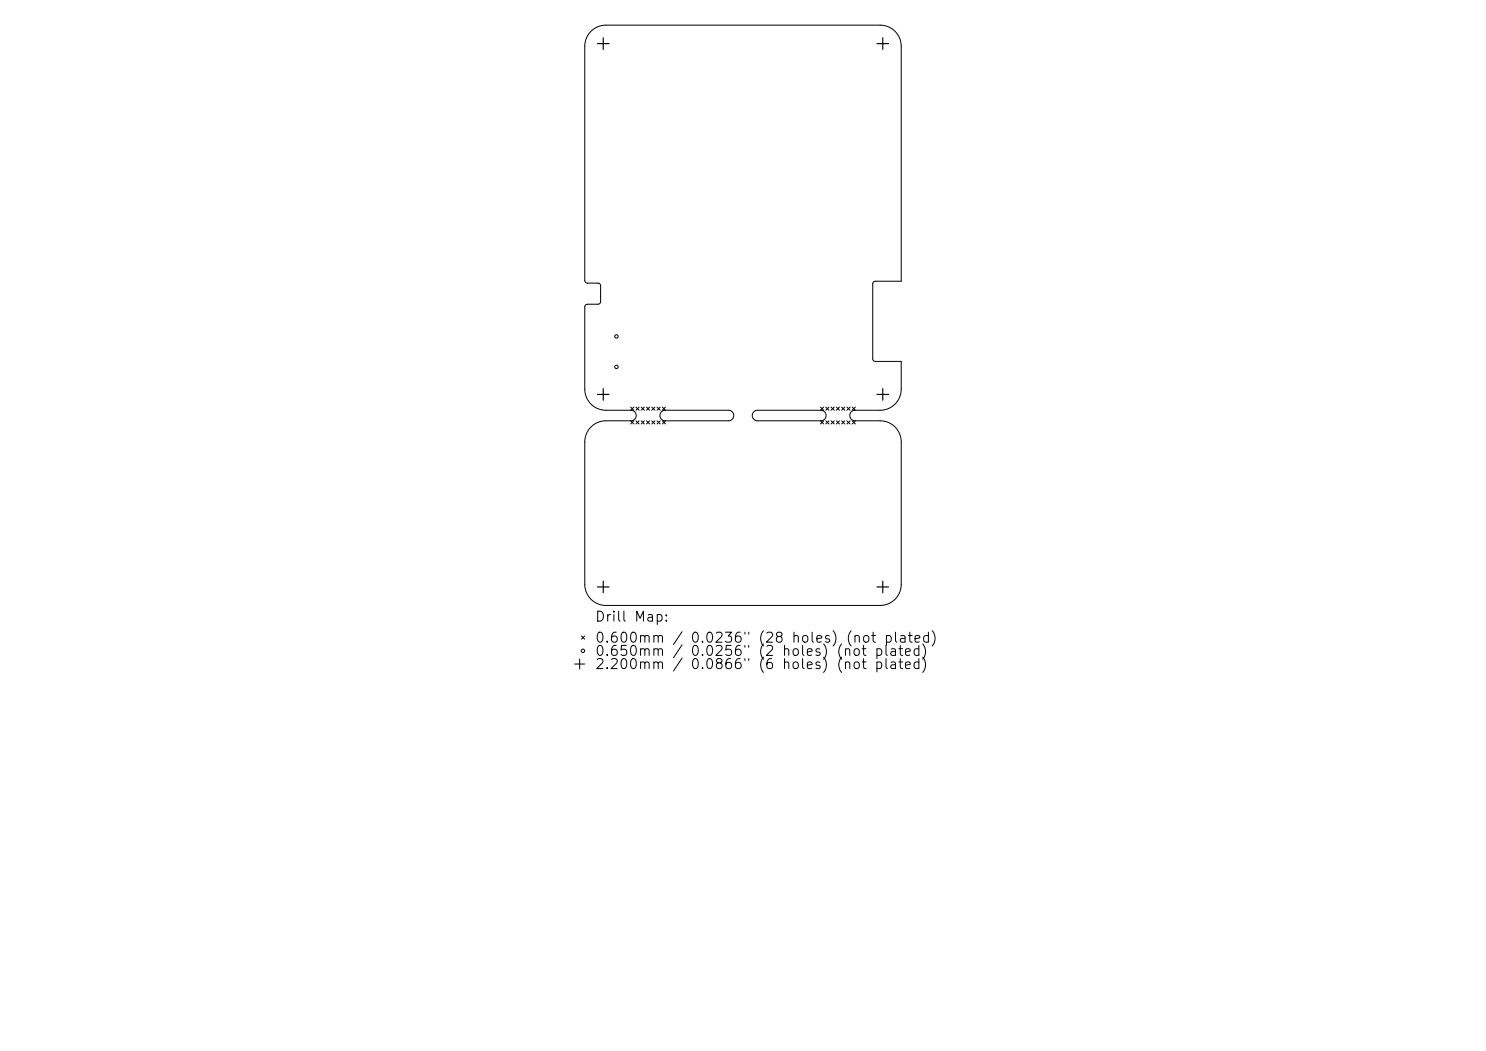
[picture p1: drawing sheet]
<svg xmlns="http://www.w3.org/2000/svg" width="297mm" height="210mm" viewBox="0 0 297 210" stroke-linecap="round" stroke-linejoin="round" font-family="sans-serif">
<defs><g id="words">
<g font-size="2">
<text x="118.8" y="124.7">Drill Map:</text>
<text x="118.8" y="128.9">0.600mm / 0.0236&quot; (28 holes) (not plated)</text>
<text x="118.8" y="131.6">0.650mm / 0.0256&quot; (2 holes) (not plated)</text>
<text x="118.8" y="134.2">2.200mm / 0.0866&quot; (6 holes) (not plated)</text>
</g>
</g></defs>
<g fill="none" stroke="#000" stroke-width=".2">
<path d="M175.9 5h-54.8a4.2 4.2 0 0 0-4.2 4.2v46.9l.4 .5h2.3l.3 .2 .1 3.5-.1 .3-.3 .2h-2.3l-.4 .4v16.6a4.2 4.2 0 0 0 4.2 4.2h5a1.05 1.05 0 0 1 1.1 1 1.05 1.05 0 0 1-1.1 1.1h-5a4.2 4.2 0 0 0-4.2 4.2v28.5a4.2 4.2 0 0 0 4.2 4.2h54.8M175.9 5a4.2 4.2 0 0 1 4.2 4.2v47h-5.2l-.4 .3-.1 15.2 .2 .3 .3 .2h5.2v5.6a4.2 4.2 0 0 1-4.2 4.2M126 81.3l.7 .7M126 84.1l.7 .6M126.7 81.3l-.7 .7M126.7 84.1l-.7 .6M127.1 81.3l.6 .7M127.1 84.1l.6 .6M127.7 81.3l-.6 .7M127.7 84.1l-.6 .6M128.2 81.3l.6 .7M128.2 84.1l.6 .6"/>
<path d="M128.8 81.3l-.6 .7M128.8 84.1l-.6 .6M129.2 81.3l.6 .7M129.2 84.1l.6 .6M129.8 81.3l-.6 .7M129.8 84.1l-.6 .6M130.3 81.3l.6 .7M130.3 84.1l.6 .6M130.9 81.3l-.6 .7M130.9 84.1l-.6 .6M131.3 81.3l.7 .7M131.3 84.1l.7 .6"/>
<path d="M132 81.3l-.7 .7M132 84.1l-.7 .6M132.2 82.3l.8-.3h12.6a1.05 1.05 0 0 1 1.1 1 1.05 1.05 0 0 1-1.1 1.1h-12.6a1.05 1.05 0 0 1-1-.7 1.05 1.05 0 0 1 .2-1.1zM132.4 81.3l.6 .7M132.4 84.1l.6 .6M133 81.3l-.6 .7M133 84.1l-.6 .6M150.7 82.3l.7-.3h12.6a1.05 1.05 0 0 1 1.1 1 1.05 1.05 0 0 1-1.1 1.1h-12.6a1.05 1.05 0 0 1-1-.7 1.05 1.05 0 0 1 .3-1.1zM164 81.3l.6 .7M164 84.1l.6 .6M164.6 81.3l-.6 .7M164.6 84.1l-.6 .6"/>
<path d="M165.1 81.3l.6 .7M165.1 84.1l.6 .6M165.7 81.3l-.6 .7M165.7 84.1l-.6 .6M166.1 81.3l.6 .7M166.1 84.1l.6 .6M166.7 81.3l-.6 .7M166.7 84.1l-.6 .6M167.2 81.3l.6 .7M167.2 84.1l.6 .6M167.8 81.3l-.6 .7M167.8 84.1l-.6 .6"/>
<path d="M168.2 81.3l.6 .7M168.2 84.1l.6 .6M168.8 81.3l-.6 .7M168.8 84.1l-.6 .6M169.3 81.3l.6 .7M169.3 84.1l.6 .6M169.9 81.3l-.6 .7M169.9 84.1l-.6 .6M170.3 81.3l.7 .7M170.3 84.1l.7 .6M171 81.3l-.7 .7M171 84.1l-.7 .6"/>
<path d="M175.9 82h-5a1.05 1.05 0 0 0-1.1 1 1.05 1.05 0 0 0 1.1 1.1h5M175.9 84.1a4.2 4.2 0 0 1 4.2 4.2v28.5a4.2 4.2 0 0 1-4.2 4.2M114.9 132.7h2M115.9 131.7v2M116.2 127.1l.7 .6M116.9 127.1l-.7 .6"/>
<circle cx="123.2" cy="67.2" r=".34"/>
<circle cx="123.2" cy="73.3" r=".34"/>
<circle cx="116.5" cy="130" r=".34"/>
</g>
<path d="M119.4 8.7h2.3M120.6 7.6v2.3M175.3 8.7h2.3M176.4 7.6v2.3M119.4 78.8h2.3M120.6 77.7v2.3M175.3 78.8h2.3M176.4 77.7v2.3M119.4 117.3h2.3M120.6 116.1v2.3M175.3 117.3h2.3M176.4 116.1v2.3" fill="none" stroke="#000" stroke-width=".23"/>
<use href="#words"/>
</svg>
